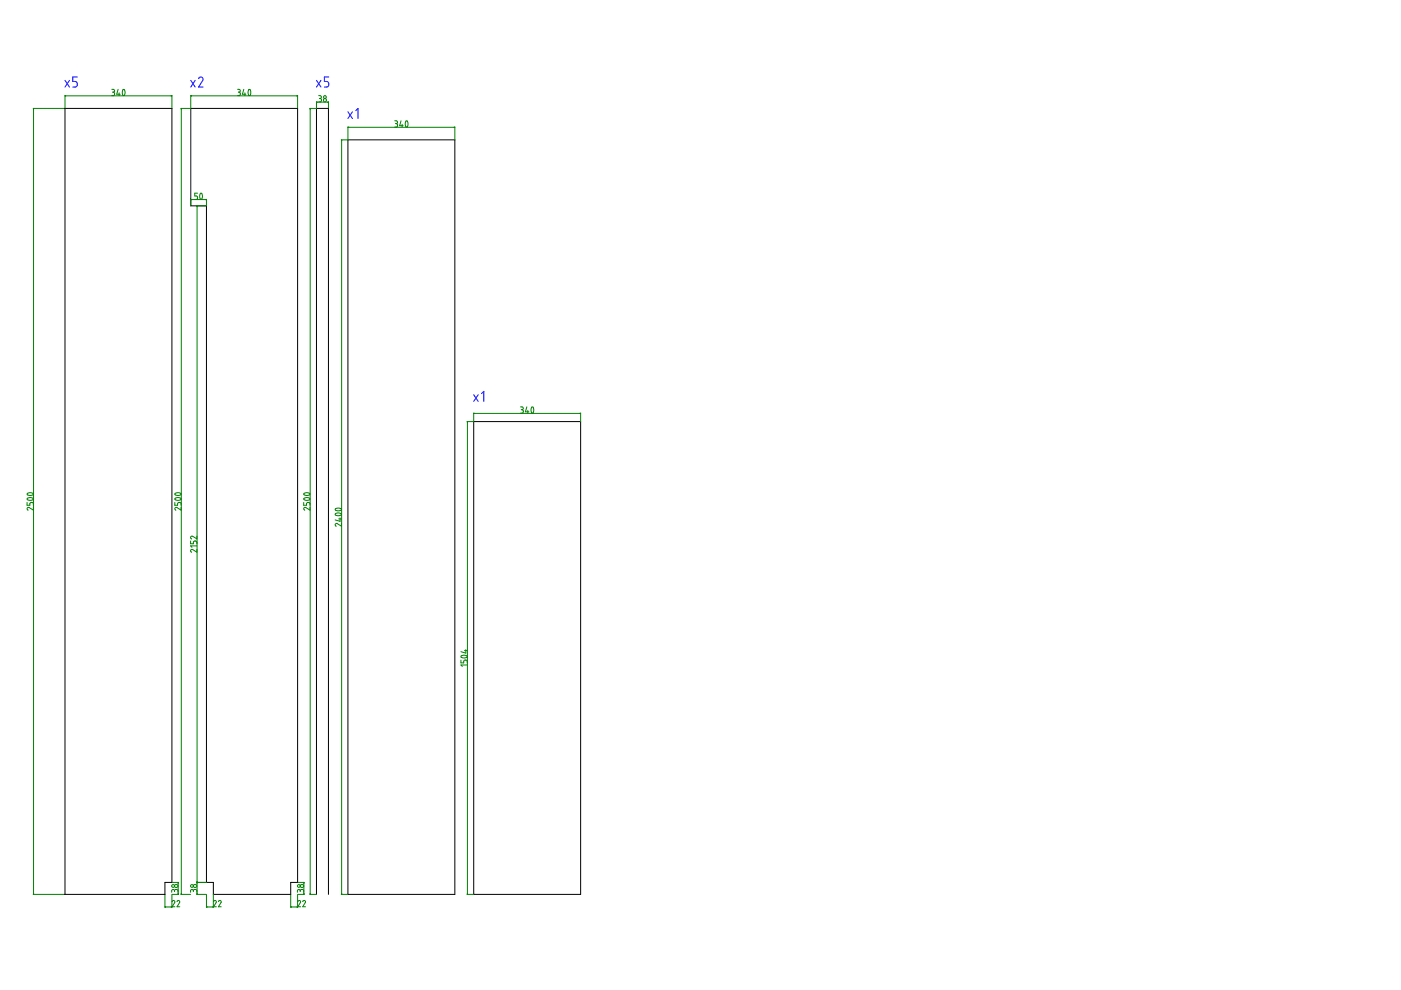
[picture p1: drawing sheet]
<svg xmlns="http://www.w3.org/2000/svg" width="297mm" height="210mm" viewBox="0 0 297 210" stroke-linecap="round" stroke-linejoin="round" font-family="sans-serif">
<path d="M13.8 23h22.6v164.1h-1.4v2.5h-21.2zM40.4 23h22.7v164.1h-1.5v2.5h-16.4v-2.5h-1.4v-143.5h-3.4zM73.8 29.7h22.6v159.9h-22.6zM100.4 89.4h22.7v100.2h-22.7zM67.1 189.6v-166.6h2.5v166.6" fill="none" stroke="#000" stroke-width=".21"/>
<g fill="none" stroke="#00f" stroke-width=".21">
<path d="M13.8 17l.9 1.5M14.7 17l-.9 1.5M16.4 16.3h-1v1h.7l.3 .4v.4l-.2 .3-.8 .1M40.4 17l1 1.5M41.4 17l-1 1.5M42.1 16.7l.4-.4 .5 .3v.4l-.9 1.5h1M67.1 17l1 1.5M68.1 17l-1 1.5M69.7 16.3h-.9v1h.6l.3 .3-.1 .8-.8 .1M73.8 23.7l.9 1.4M74.7 23.7l-.9 1.4M75.4 23.5l.5-.5v2.1"/>
<path d="M100.4 83.7l1 1.4M101.4 83.7l-1 1.4M102.1 83.5l.5-.5v2.1"/>
</g>
<g fill="none" stroke="#008000" stroke-width=".21">
<path d="M23.7 18.9h.3a.3 .3 0 0 1 .3 .3 .3 .3 0 0 1-.3 .3M23.9 19.5h.1M24 19.5l.3 .3v.4l-.3 .1M25 18.9l-.3 1.1h.8M25.3 19.7v.6M26.1 19l.3 .1 .1 .8a.29 .29 0 0 1-.3 .4 .29 .29 0 0 1-.2-.4zM50.4 18.9h.3a.3 .3 0 0 1 .2 .3 .3 .3 0 0 1-.2 .3M50.5 19.5h.2M50.7 19.5l.2 .2v.5l-.2 .1M51.7 18.9l-.3 1.1h.7M51.9 19.7v.6M52.7 19a.51 .51 0 0 1 .5 .3 .51 .51 0 0 1 0 .5l-.1 .1a.3 .3 0 0 1-.3 .4 .3 .3 0 0 1-.2-.5z"/>
<path d="M7 23h6.7M7.1 23v166.6M13.8 20.2v2.7M13.8 20.3h22.6M36.4 20.2v2.7M38.4 23h2M38.4 23v166.6M40.4 20.3h22.7M40.4 20.2v2.7M63.1 20.2v2.7M65.7 23h1.4M65.8 23v166.6"/>
<path d="M67.1 21.6v1.3M67.1 21.7h2.5M67.6 20.3h.3a.3 .3 0 0 1 .3 .3 .3 .3 0 0 1-.3 .3M67.7 20.9h.2M67.9 20.9l.2 .1v.4l-.2 .2h-.3M69.6 21.6v1.3M72.3 29.7h1.4M72.4 29.7v159.9M73.8 26.9v2.7M73.8 27h22.6M83.7 25.6h.3a.3 .3 0 0 1 .3 .3 .3 .3 0 0 1-.3 .3M83.8 26.2h.2"/>
<path d="M84 26.2l.3 .2v.4l-.2 .1h-.4M85 25.6l-.3 1h.8M85.3 26.4v.5M86.1 25.7a.47 .47 0 0 1 .4 .7v.2a.3 .3 0 0 1-.4 .3 .3 .3 0 0 1-.2-.4zM96.4 26.9v2.7M40.4 42.2v1.4M40.4 42.3h3.4M41.7 43.6h2M41.8 43.6v146M41.9 41h-.6v.6h.4l.2 .2-.1 .3-.2 .2M42.5 41h.2l.1 .1 .1 .8a.3 .3 0 0 1-.3 .4 .3 .3 0 0 1-.2-.5zM43.8 42.2v1.4"/>
<path d="M99 89.4h1.4M99.1 89.4v100.2M100.4 87.6v1.7M100.4 87.7h22.7M110.4 86.3h.3a.3 .3 0 0 1 .3 .3 .3 .3 0 0 1-.3 .3M110.5 86.9h.2M110.7 86.9l.2 .1 .1 .4-.2 .2h-.4M111.7 86.3l-.3 1h.7M111.9 87v.6M112.7 86.3a.51 .51 0 0 1 .5 .8l-.1 .1a.3 .3 0 0 1-.3 .4 .3 .3 0 0 1-.2-.4zM123.1 87.6v1.7M5.7 106.5v.6h.6v-.4l.3-.2 .4 .1 .1 .5"/>
<path d="M5.8 105.7l.4-.2h.5a.3 .3 0 0 1 .4 .4 .3 .3 0 0 1-.5 .2l-.7-.1zM5.8 104.7l.4-.2h.5a.3 .3 0 0 1 .4 .4 .3 .3 0 0 1-.5 .1h-.7zM7.1 107.6v.6l-.9-.6a.3 .3 0 0 0-.4 .2 .3 .3 0 0 0 .2 .4M37.1 106.5v.6h.6v-.4l.2-.2 .4 .1 .1 .5M37.1 105.7l.4-.2h.5a.3 .3 0 0 1 .4 .4 .3 .3 0 0 1-.5 .2l-.6-.1zM37.1 104.7l.4-.2h.5a.3 .3 0 0 1 .4 .3 .3 .3 0 0 1-.5 .2h-.6zM38.4 107.6v.6l-.9-.6a.3 .3 0 0 0-.4 .2 .3 .3 0 0 0 .2 .4M40.4 114.7v.6h.6v-.4l.3-.2 .4 .1v.5M41.7 116.5v.6l-.8-.6a.3 .3 0 0 0-.5 .2 .3 .3 0 0 0 .2 .4M41.7 113.7v.6l-.8-.6a.3 .3 0 0 0-.5 .2 .3 .3 0 0 0 .2 .4M41.7 115.7h-1.3l.3 .3M64.4 106.5v.6h.6v-.3l.2-.3 .5 .1v.5"/>
<path d="M64.4 105.7l.4-.2h.5a.3 .3 0 0 1 .4 .4 .3 .3 0 0 1-.4 .2l-.7-.1zM64.4 104.7l.4-.2h.5a.3 .3 0 0 1 .4 .3 .3 .3 0 0 1-.4 .2h-.7zM65.7 107.6v.6l-.9-.6a.3 .3 0 0 0-.4 .2 .3 .3 0 0 0 .2 .4M71.1 108.9l.9-.1a.3 .3 0 0 1 .4 .3 .3 .3 0 0 1-.5 .2h-.7l-.1-.2zM71.1 107.9l.9-.1a.3 .3 0 0 1 .4 .3 .3 .3 0 0 1-.5 .2l-.7-.1-.1-.1zM71.8 110h.6M72.1 109.8v.7l-1-.3M72.4 111v.6l-.9-.6a.3 .3 0 0 0-.4 .2 .3 .3 0 0 0 .2 .4M97.7 140v.5h.6v-.3l.2-.2 .5 .1 .1 .4M97.8 139.1l.9-.1a.29 .29 0 0 1 .4 .3 .29 .29 0 0 1-.5 .2l-.7-.1zM98.5 137.9h.6M98.8 137.7v.8l-1.1-.3"/>
<path d="M99.1 141h-1.4l.3 .3M7 189.6h6.7M35 189.7v2.7M35 192.3h1.4M36.5 191.2a.3 .3 0 0 1 .4-.3 .3 .3 0 0 1 .1 .5l-.5 .9h.6M36.5 187.1h1.4M37 188.9a.3 .3 0 0 0-.3-.3 .3 .3 0 0 0-.3 .3v.3M37 188.9l.1-.3h.4l.2 .2v.4M37 188.9v.1M37.5 191.2a.3 .3 0 0 1 .4-.3 .3 .3 0 0 1 .2 .5l-.6 .9h.6M37.8 187.1v2.5M37.9 189.6h-1.4l-.1 2.8"/>
<path d="M38.4 189.6h2M41 188.9a.3 .3 0 0 0-.3-.3 .3 .3 0 0 0-.3 .3v.3M41 188.9l.1-.2 .4-.1 .2 .2v.4M41 188.9v.1M41.7 189.6h2M41.7 187.1h2M43.8 189.7v2.7M43.8 192.3h1.4M45.2 189.7v2.7M45.3 191.2a.3 .3 0 0 1 .4-.3 .3 .3 0 0 1 .1 .5l-.5 .9h.6M46.3 191.2a.3 .3 0 0 1 .4-.3 .3 .3 0 0 1 .2 .5l-.6 .9h.6M61.6 192.3h1.5"/>
<path d="M61.6 189.7v2.7M63.1 189.7v2.7M63.1 191.2a.3 .3 0 0 1 .4-.3 .3 .3 0 0 1 .2 .5l-.6 .9h.6M63.1 189.6h1.4M63.1 187.1h1.4M63.6 188.9a.3 .3 0 0 0-.2-.3 .3 .3 0 0 0-.3 .3v.3M63.6 188.9l.3-.3h.3l.2 .2v.4M63.6 188.9v.1M64.2 191.2a.3 .3 0 0 1 .4-.3 .3 .3 0 0 1 .1 .5l-.5 .9h.6M64.4 187.1v2.5M65.7 189.6h1.4M72.3 189.6h1.4"/>
<path d="M99 189.6h1.4"/>
<circle cx="68.9" cy="21.3" r=".34"/>
<circle cx="68.9" cy="20.6" r=".29"/>
<circle cx="36.7" cy="187.8" r=".3"/>
<circle cx="37.4" cy="187.9" r=".34"/>
<circle cx="40.7" cy="187.8" r=".3"/>
<circle cx="41.4" cy="187.9" r=".34"/>
<circle cx="63.4" cy="187.8" r=".29"/>
<circle cx="64" cy="187.9" r=".34"/>
</g>
<g fill="#008000" stroke="#008000" stroke-width=".21">
<path d="M7.1 23v.2z"/>
<path d="M7.1 189.5v.1z"/>
<path d="M38.4 23l.1 .2z"/>
<path d="M38.4 189.5v.1z"/>
<path d="M13.8 20.3l.1 .1z"/>
<path d="M36.3 20.3h.1z"/>
<path d="M40.4 20.3l.2 .1z"/>
<path d="M62.9 20.3h.2z"/>
<path d="M40.4 42.3l.2 .1z"/>
<path d="M43.6 42.3h.2z"/>
<path d="M41.8 43.6l-.1 .2z"/>
<path d="M41.7 186.9l.1 .2z"/>
<path d="M35 192.3h.1z"/>
<path d="M36.3 192.3h.1z"/>
<path d="M43.8 192.3h.1z"/>
<path d="M45.1 192.3h.1z"/>
<path d="M62.9 192.3h.2z"/>
<path d="M61.6 192.3h.2z"/>
<path d="M64.4 189.5v.1z"/>
<path d="M64.4 187.1l.1 .2z"/>
<path d="M37.7 189.5l.1 .1z"/>
<path d="M37.8 187.1l-.1 .2z"/>
<path d="M41.7 189.5l.1 .1z"/>
<path d="M41.8 187.1l-.1 .2z"/>
<path d="M65.8 23v.2z"/>
<path d="M65.7 189.5l.1 .1z"/>
<path d="M67.1 21.7h.2z"/>
<path d="M69.5 21.6l.1 .1z"/>
<path d="M72.4 29.7l.1 .1z"/>
<path d="M72.4 189.5v.1z"/>
<path d="M99.1 89.4v.2z"/>
<path d="M99.1 189.5v.1z"/>
<path d="M73.8 27h.1z"/>
<path d="M96.3 27h.1z"/>
<path d="M100.4 87.7l.2-.1z"/>
<path d="M122.9 87.6l.2 .1z"/>
</g>
</svg>
